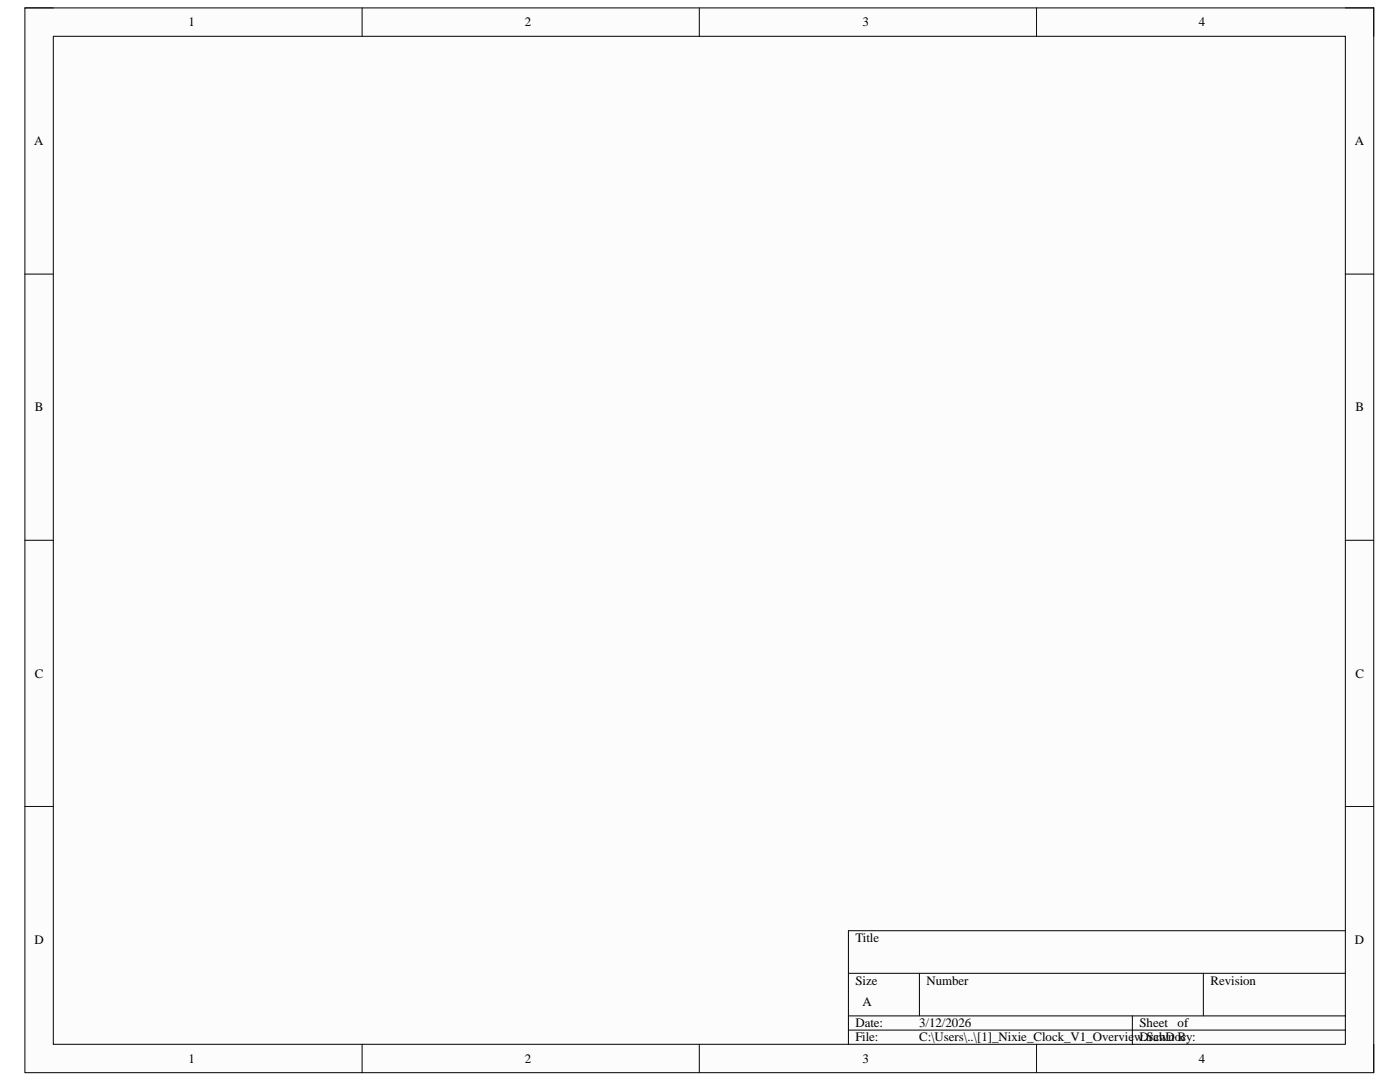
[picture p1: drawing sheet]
<svg xmlns="http://www.w3.org/2000/svg" width="279mm" height="216mm" viewBox="0 0 279 216" stroke-linecap="round" stroke-linejoin="round" font-family="sans-serif">
<defs><g id="words">
<g font-size="2.6">
<text x="37.6" y="5.2">1</text>
<text x="104.7" y="5.2">2</text>
<text x="172.1" y="5.2">3</text>
<text x="239.3" y="5.2">4</text>
<text x="6.9" y="29">A</text>
<text x="270.4" y="29">A</text>
<text x="7" y="82.1">B</text>
<text x="270.5" y="82.1">B</text>
<text x="7" y="135.2">C</text>
<text x="270.5" y="135.2">C</text>
<text x="6.9" y="188.3">D</text>
<text x="170.7" y="188">Title</text>
<text x="270.4" y="188.3">D</text>
<text x="170.7" y="196.5">Size</text>
<text x="184.9" y="196.5">Number</text>
<text x="241.6" y="196.5">Revision</text>
<text x="172.1" y="200.7">A</text>
<text x="170.7" y="205">Date:</text>
<text x="170.7" y="207.8">File:</text>
<text x="183.5" y="205">3/12/2026</text>
<text x="183.5" y="207.8">C:\Users\..\[1]_Nixie_Clock_V1_OverviewDrawn By:</text>
<text x="227.4" y="205">Sheet</text>
<text x="228.2" y="207.8">.SchDoc</text>
<text x="235" y="205">of</text>
<text x="37.6" y="212.1">1</text>
<text x="104.7" y="212.1">2</text>
<text x="172.1" y="212.1">3</text>
<text x="239.3" y="212.1">4</text>
</g>
</g></defs>
<path d="M5 1.6h269.2v212.4h-269.2z" fill-rule="evenodd" fill="#fffcf8"/>
<path d="M5 1.6h269.2v212.4h-269.2z" fill="none" stroke="#000" stroke-width=".2"/>
<path d="M10.6 7.2h257.9v201.2h-257.9z" fill-rule="evenodd" fill="#fffcf8"/>
<g fill="none" stroke="#000" stroke-width=".2">
<path d="M5 1.6h5.6M10.6 7.2h257.9v201.2h-257.9zM72.3 1.6v5.6M139.6 1.6v5.6M206.9 1.6v5.6M268.5 1.6h5.7v5.6M5 54.7h5.6M268.5 54.7h5.7M5 107.8h5.6M268.5 107.8h5.7M5 160.9h5.6M268.5 160.9h5.7"/>
<path d="M169.3 194.2h99.2M183.5 194.2v8.5M240.2 194.2v8.5M268.5 185.7h-99.2v22.7M72.3 208.4v5.6M139.6 208.4v5.6M169.3 202.7h99.2M169.3 205.5h99.2M206.9 208.4v5.6M226 202.7v5.7M274.2 208.4v5.6"/>
</g>
<use href="#words"/>
</svg>
